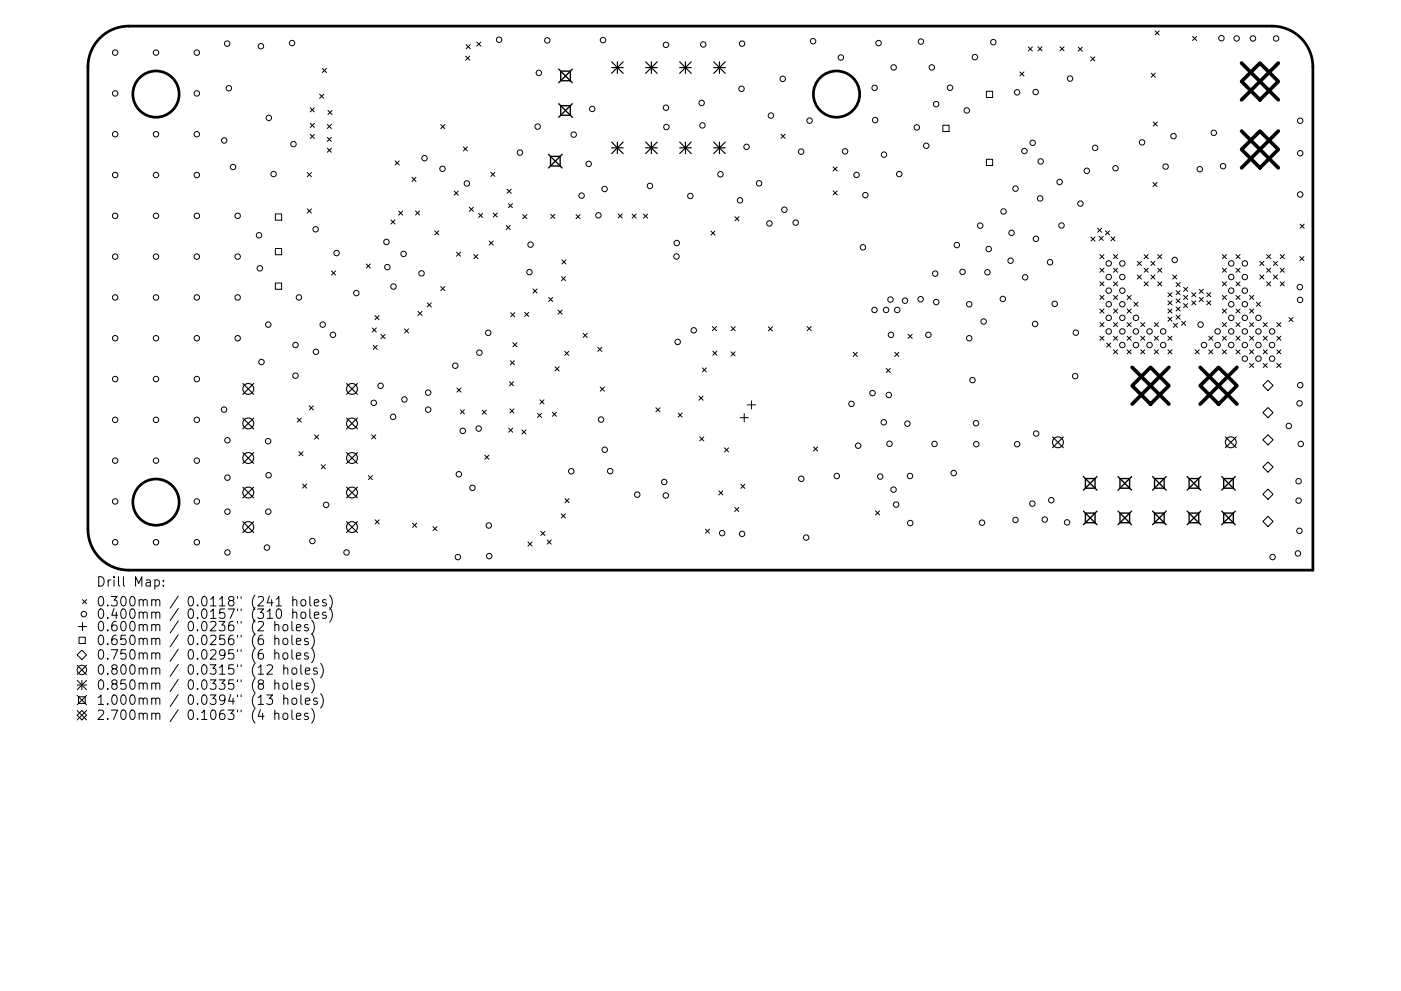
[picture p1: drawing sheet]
<svg xmlns="http://www.w3.org/2000/svg" width="297mm" height="210mm" viewBox="0 0 297 210" stroke-linecap="round" stroke-linejoin="round" font-family="sans-serif">
<defs><g id="words">
<g font-size="2.8">
<text x="20.4" y="125.1">Drill</text>
<text x="28.4" y="125.1">Map:</text>
<text x="20.4" y="129.3">0.300mm</text>
<text x="20.4" y="131.9">0.400mm</text>
<text x="39.8" y="129.3">0.0118&quot;</text>
<text x="39.8" y="131.9">0.0157&quot;</text>
<text x="53.5" y="129.3">(241</text>
<text x="53.5" y="131.9">(310</text>
<text x="62.3" y="129.3">holes)</text>
<text x="62.3" y="131.9">holes)</text>
<text x="20.4" y="134.5">0.600mm</text>
<text x="20.4" y="137.5">0.650mm</text>
<text x="39.8" y="134.5">0.0236&quot;</text>
<text x="39.8" y="137.5">0.0256&quot;</text>
<text x="53.5" y="134.5">(2</text>
<text x="53.5" y="137.5">(6</text>
<text x="58.5" y="134.5">holes)</text>
<text x="58.5" y="137.5">holes)</text>
<text x="20.4" y="140.5">0.750mm</text>
<text x="20.4" y="143.7">0.800mm</text>
<text x="39.8" y="140.5">0.0295&quot;</text>
<text x="39.8" y="143.7">0.0315&quot;</text>
<text x="53.5" y="140.5">(6</text>
<text x="53.5" y="143.7">(12</text>
<text x="58.5" y="140.5">holes)</text>
<text x="60.4" y="143.7">holes)</text>
<text x="20.4" y="146.9">0.850mm</text>
<text x="39.8" y="146.9">0.0335&quot;</text>
<text x="53.5" y="146.9">(8</text>
<text x="58.5" y="146.9">holes)</text>
<text x="20.4" y="150.1">1.000mm</text>
<text x="20.4" y="153.3">2.700mm</text>
<text x="39.8" y="150.1">0.0394&quot;</text>
<text x="39.8" y="153.3">0.1063&quot;</text>
<text x="53.5" y="150.1">(13</text>
<text x="53.5" y="153.3">(4</text>
<text x="58.5" y="153.3">holes)</text>
<text x="60.4" y="150.1">holes)</text>
</g>
</g></defs>
<g fill="none" stroke="#000" stroke-width=".58">
<path d="M21.2 8.1a8.7 8.7 0 0 1 6.1-2.6h242.4a8.7 8.7 0 0 1 8.7 8.7v106.8h-251.1a8.7 8.7 0 0 1-8.7-8.7v-98.1a8.7 8.7 0 0 1 2.6-6.1z"/>
<circle cx="33.1" cy="20" r="4.9"/>
<circle cx="177.4" cy="20" r="4.9"/>
<circle cx="33.1" cy="106.5" r="4.9"/>
</g>
<g fill="none" stroke="#000" stroke-width=".21">
<path d="M67.8 20l.8 .9M68.4 14.5l.8 .9M68.6 20l-.8 .9M69.2 14.5l-.8 .9M98.7 11.9l.9 .9M98.8 9.5l.9 .8M99.6 11.9l-.9 .9M99.7 9.5l-.9 .8M101.1 8.9l.8 .9M101.9 8.9l-.8 .9M209.1 19.4h1.4v1.3h-1.4zM216.2 15.3l.9 .8"/>
<path d="M217.1 15.3l-.9 .8M218 10l.9 .8M218.9 10l-.9 .8M220.1 9.9l.8 .9M220.9 9.9l-.8 .9M224.7 9.9l.9 .9M225.6 9.9l-.9 .9M228.6 10l.9 .9M229.5 10l-.9 .9M231.3 12.1l.8 .8M232.1 12.1l-.8 .8M244.1 15.5l.8 .9"/>
<path d="M244.9 6.5l.9 .9M244.9 15.5l-.8 .9M245.8 6.5l-.9 .9M252.8 7.7l.9 .9M253.7 7.7l-.9 .9M65.2 36.6l.8 .9M65.8 22.9l.8 .8M65.8 26.2l.9 .8M65.8 28.5l.9 .9M66 36.6l-.8 .9M66.6 22.9l-.8 .8M66.7 26.2l-.9 .8"/>
<path d="M66.7 28.5l-.9 .9M69.4 26.4l.9 .9M69.4 29.1l.9 .9M69.4 31.4l.9 .9M69.5 23.4l.9 .9M70.3 26.4l-.9 .9M70.3 29.1l-.9 .9M70.3 31.4l-.9 .9M70.4 23.4l-.9 .9M83.8 34.1l.8 .9M84.6 34.1l-.8 .9M87.3 37.6l.9 .9"/>
<path d="M88.2 37.6l-.9 .9M93.4 26.4l.9 .9M94.3 26.4l-.9 .9M98.2 31.2l.9 .8M99.1 31.2l-.9 .8M104.1 36.6l.8 .8M104.9 36.6l-.8 .8M165.6 28.5l.9 .8M166.5 28.5l-.9 .8M176.6 35.4l.9 .9M177.5 35.4l-.9 .9M199.9 26.6h1.3v1.3h-1.3z"/>
<path d="M209.1 33.8h1.4v1.3h-1.4zM244.4 38.7l.9 .9M244.5 25.9l.9 .8M245.3 38.7l-.9 .9M245.4 25.9l-.9 .8M58.4 45.4h1.3v1.3h-1.3zM58.4 52.7h1.3v1.3h-1.3zM65.2 44.3l.8 .9M66 44.3l-.8 .9M70.3 57.5l.9 .9M71.2 57.5l-.9 .9M77.7 56l.8 .9"/>
<path d="M78.5 56l-.8 .9M82.9 46.7l.8 .8M83.7 46.7l-.8 .8M84.5 44.8l.9 .8M85.4 44.8l-.9 .8M88.1 44.8l.9 .8M89 44.8l-.9 .8M92.2 49l.8 .8M93 49l-.8 .8M96.3 40.5l.9 .9M96.8 53.5l.9 .9M97.2 40.5l-.9 .9"/>
<path d="M97.7 53.5l-.9 .9M99.5 44l.9 .8M100.4 44l-.9 .8M100.5 54l.8 .9M101.3 54l-.8 .9M101.5 45.3l.8 .8M102.3 45.3l-.8 .8M103.7 51.1l.9 .9M104.6 45.2l.8 .9M104.6 51.1l-.9 .9M105.4 45.2l-.8 .9M107.3 47.8l.9 .9"/>
<path d="M107.5 40.1l.9 .9M107.8 43.2l.9 .9M108.2 47.8l-.9 .9M108.4 40.1l-.9 .9M108.7 43.2l-.9 .9M110.8 45.5l.9 .9M111.7 45.5l-.9 .9M116.8 45.5l.8 .8M117.6 45.5l-.8 .8M119 58.7l.9 .9M119.1 55.1l.9 .9M119.9 58.7l-.9 .9"/>
<path d="M120 55.1l-.9 .9M122.1 45.5l.9 .9M123 45.5l-.9 .9M131.1 45.4l.8 .9M131.9 45.4l-.8 .9M134 45.4l.9 .9M134.9 45.4l-.9 .9M136.4 45.4l.9 .9M137.3 45.4l-.9 .9M150.7 49l.9 .9M151.6 49l-.9 .9M155.8 46l.9 .8"/>
<path d="M156.7 46l-.9 .8M176.6 40.5l.9 .9M177.5 40.5l-.9 .9M231.3 50.3l.9 .9M232.2 50.3l-.9 .9M232.7 48.4l.9 .9M233.1 50.1l.8 .9M233.2 54l.9 .9M233.2 56.9l.9 .9M233.2 59.8l.9 .9M233.6 48.4l-.9 .9M233.9 50.1l-.8 .9"/>
<path d="M234.1 54l-.9 .9M234.1 56.9l-.9 .9M234.1 59.8l-.9 .9M234.4 49l.8 .8M235.2 49l-.8 .8M235.5 50.2l.9 .9M236.1 56.9l.8 .9M236.1 59.8l.8 .9M236.1 54l.8 .9M236.4 50.2l-.9 .9M236.9 54l-.8 .9M236.9 56.9l-.8 .9"/>
<path d="M236.9 59.8l-.8 .9M241.1 55.5l.9 .8M241.1 58.3l.9 .9M242 55.5l-.9 .8M242 58.3l-.9 .9M242.6 56.9l.8 .9M242.6 59.8l.8 .9M242.6 54l.8 .9M243.4 54l-.8 .9M243.4 56.9l-.8 .9M243.4 59.8l-.8 .9M244 58.3l.9 .9"/>
<path d="M244 55.5l.9 .8M244.9 55.5l-.9 .8M244.9 58.3l-.9 .9M245.5 59.8l.8 .9M245.5 56.9l.8 .9M245.5 54l.8 .9M246.3 54l-.8 .9M246.3 56.9l-.8 .9M246.3 59.8l-.8 .9M248.6 58.3l.9 .9M249.4 59.9l.8 .9M249.5 58.3l-.9 .9"/>
<path d="M250.2 59.9l-.8 .9M259.2 54l.8 .9M259.2 56.9l.8 .9M259.2 59.8l.8 .9M260 54l-.8 .9M260 59.8l-.8 .9M260 56.9l-.8 .9M262.1 56.9l.8 .9M262.1 59.8l.8 .9M262.1 54l.8 .9M262.9 56.9l-.8 .9M262.9 54l-.8 .9"/>
<path d="M262.9 59.8l-.8 .9M267.1 55.5l.9 .8M267.1 58.3l.9 .9M268 55.5l-.9 .8M268 58.3l-.9 .9M268.5 54l.9 .9M268.5 56.9l.9 .9M268.5 59.8l.9 .9M269.4 54l-.9 .9M269.4 56.9l-.9 .9M269.4 59.8l-.9 .9M270 55.5l.9 .8"/>
<path d="M270 58.3l.9 .9M270.9 55.5l-.9 .8M270.9 58.3l-.9 .9M271.4 56.9l.9 .9M271.4 59.8l.9 .9M271.4 54l.9 .9M272.3 54l-.9 .9M272.3 56.9l-.9 .9M272.3 59.8l-.9 .9M275.6 54.4l.9 .9M275.6 47.6l.9 .8M276.5 54.4l-.9 .9"/>
<path d="M276.5 47.6l-.9 .8M58.4 60h1.3v1.4h-1.3zM78.9 69.6l.9 .8M79.1 73.3l.9 .8M79.5 67l.9 .8M79.8 69.6l-.9 .8M80 73.3l-.9 .8M80.4 67l-.9 .8M80.8 71l.8 .8M81.6 71l-.8 .8M85.8 69.8l.8 .8M86.6 69.8l-.8 .8"/>
<path d="M88.6 66.1l.9 .8M89.5 66.1l-.9 .8M90.6 64.3l.9 .8M91.5 64.3l-.9 .8M93.4 60.8l.9 .9M94.3 60.8l-.9 .9M108.2 76.5l.9 .9M108.3 66.3l.8 .9M108.7 72.7l.9 .9M109.1 76.5l-.9 .9M109.1 66.3l-.8 .9M109.6 72.7l-.9 .9"/>
<path d="M111.2 66.3l.9 .8M112.1 66.3l-.9 .8M113 61.3l.9 .9M113.9 61.3l-.9 .9M116.3 63.1l.9 .9M117.2 63.1l-.9 .9M117.7 77.8l.8 .9M118.3 65.8l.9 .9M118.5 77.8l-.8 .9M119.2 65.8l-.9 .9M119.7 74.5l.9 .9M120.6 74.5l-.9 .9"/>
<path d="M123.6 70.7l.9 .9M124.5 70.7l-.9 .9M126.7 73.7l.9 .9M127.6 73.7l-.9 .9M148.9 78.1l.9 .8M149.8 78.1l-.9 .8M151 69.3l.9 .8M151.1 74.5l.9 .9M151.9 69.3l-.9 .8M152 74.5l-.9 .9M155 74.6l.9 .9M155 69.3l.9 .9"/>
<path d="M155.9 74.6l-.9 .9M155.9 69.3l-.9 .9M162.9 69.3l.9 .9M163.8 69.3l-.9 .9M171.1 69.3l.9 .8M172 69.3l-.9 .8M180.9 74.8l.9 .8M181.8 74.8l-.9 .8M187.9 78.2l.9 .8M188.8 78.2l-.9 .8M189.7 74.8l.9 .8M190.6 74.8l-.9 .8"/>
<path d="M192.5 70.9l.9 .9M193.4 70.9l-.9 .9M233.2 62.7l.9 .8M233.2 65.6l.9 .8M233.2 68.4l.9 .9M233.2 71.3l.9 .9M234.1 62.7l-.9 .8M234.1 65.6l-.9 .8M234.1 68.4l-.9 .9M234.1 71.3l-.9 .9M234.6 72.8l.9 .8M235.5 72.8l-.9 .8"/>
<path d="M236.1 62.7l.8 .8M236.1 65.6l.8 .8M236.1 68.4l.8 .9M236.1 71.3l.8 .9M236.1 74.2l.8 .9M236.9 62.7l-.8 .8M236.9 65.6l-.8 .8M236.9 68.4l-.8 .9M236.9 71.3l-.8 .9M236.9 74.2l-.8 .9M239 62.7l.8 .8M239 65.6l.8 .8"/>
<path d="M239 68.4l.8 .9M239 71.3l.8 .9M239 74.2l.8 .9M239.8 62.7l-.8 .8M239.8 68.4l-.8 .9M239.8 71.3l-.8 .9M239.8 65.6l-.8 .8M239.8 74.2l-.8 .9M240.4 64.1l.9 .9M241.3 64.1l-.9 .9M241.9 68.4l.8 .9M241.9 71.3l.8 .9"/>
<path d="M241.9 74.2l.8 .9M242.7 71.3l-.8 .9M242.7 68.4l-.8 .9M242.7 74.2l-.8 .9M244.7 68.4l.9 .9M244.7 74.2l.9 .9M244.7 71.3l.9 .9M245.6 68.4l-.9 .9M245.6 71.3l-.9 .9M245.6 74.2l-.9 .9M247.6 71.3l.9 .9M247.6 65.6l.9 .8"/>
<path d="M247.6 74.2l.9 .9M247.6 62.1l.9 .9M247.6 63.8l.9 .9M247.6 67.3l.9 .9M248.5 65.6l-.9 .8M248.5 71.3l-.9 .9M248.5 62.1l-.9 .9M248.5 63.8l-.9 .9M248.5 67.3l-.9 .9M248.5 74.2l-.9 .9M248.8 68.6l.8 .9M249.4 61.7l.8 .8"/>
<path d="M249.4 63.4l.8 .9M249.4 65.1l.8 .9M249.4 66.9l.8 .8M249.6 68.6l-.8 .9M250.2 61.7l-.8 .8M250.2 63.4l-.8 .9M250.2 65.1l-.8 .9M250.2 66.9l-.8 .8M250.5 68.2l.9 .8M250.9 60.9l.9 .9M250.9 62.7l.9 .8M250.9 64.4l.9 .9"/>
<path d="M251.4 68.2l-.9 .8M251.8 60.9l-.9 .9M251.8 62.7l-.9 .8M251.8 64.4l-.9 .9M252.7 62.1l.8 .9M252.7 63.8l.8 .9M253.4 74.2l.9 .9M253.5 62.1l-.8 .9M253.5 63.8l-.8 .9M254.3 74.2l-.9 .9M254.3 61.4l.8 .8M254.3 63.1l.8 .9"/>
<path d="M255.1 63.1l-.8 .9M255.1 61.4l-.8 .8M255.8 62.1l.9 .9M255.8 63.8l.9 .9M256.3 74.2l.8 .9M256.3 71.3l.8 .9M256.7 62.1l-.9 .9M256.7 63.8l-.9 .9M257.1 71.3l-.8 .9M257.1 74.2l-.8 .9M259.2 74.2l.8 .9M259.2 62.7l.8 .8"/>
<path d="M259.2 65.6l.8 .8M259.2 68.4l.8 .9M259.2 71.3l.8 .9M260 68.4l-.8 .9M260 71.3l-.8 .9M260 62.7l-.8 .8M260 65.6l-.8 .8M260 74.2l-.8 .9M262.1 62.7l.8 .8M262.1 65.6l.8 .8M262.1 68.4l.8 .9M262.1 71.3l.8 .9"/>
<path d="M262.1 74.2l.8 .9M262.9 65.6l-.8 .8M262.9 68.4l-.8 .9M262.9 62.7l-.8 .8M262.9 71.3l-.8 .9M262.9 74.2l-.8 .9M264.9 62.7l.9 .8M264.9 65.6l.9 .8M264.9 68.4l.9 .9M264.9 71.3l.9 .9M264.9 74.2l.9 .9M264.9 77.1l.9 .9"/>
<path d="M265.8 62.7l-.9 .8M265.8 65.6l-.9 .8M265.8 68.4l-.9 .9M265.8 71.3l-.9 .9M265.8 74.2l-.9 .9M265.8 77.1l-.9 .9M266.4 64.1l.8 .9M267.2 64.1l-.8 .9M267.8 68.4l.9 .9M267.8 71.3l.9 .9M267.8 74.2l.9 .9M267.8 77.1l.9 .9"/>
<path d="M268.7 68.4l-.9 .9M268.7 74.2l-.9 .9M268.7 71.3l-.9 .9M268.7 77.1l-.9 .9M270.7 74.2l.9 .9M270.7 77.1l.9 .9M270.7 68.4l.9 .9M270.7 71.3l.9 .9M271.6 71.3l-.9 .9M271.6 68.4l-.9 .9M271.6 74.2l-.9 .9M271.6 77.1l-.9 .9"/>
<path d="M273.3 67.4l.8 .8M274.1 67.4l-.8 .8M63 88.7l.9 .9M63.4 95.8l.8 .9M63.9 88.7l-.9 .9M64.2 95.8l-.8 .9M65.6 86.1l.8 .9M66.4 86.1l-.8 .9M66.7 92.3l.9 .8M67.6 92.3l-.9 .8M68.1 98.6l.9 .9M69 98.6l-.9 .9"/>
<path d="M78.8 92.3l.9 .8M79.7 92.3l-.9 .8M96.9 82.3l.8 .9M97.6 86.9l.9 .9M97.7 82.3l-.8 .9M98.5 86.9l-.9 .9M102.2 87l.9 .9M102.8 96.6l.9 .8M103.1 87l-.9 .9M103.7 96.6l-.9 .8M107.8 90.8l.9 .9M108 81l.9 .9"/>
<path d="M108.1 86.7l.9 .9M108.7 90.8l-.9 .9M108.9 81l-.9 .9M109 86.7l-.9 .9M110.6 91.2l.9 .9M111.5 91.2l-.9 .9M114 87.7l.8 .9M114.5 84.8l.8 .9M114.8 87.7l-.8 .9M115.3 84.8l-.8 .9M117.1 87.5l.9 .8M118 87.5l-.9 .8"/>
<path d="M127.3 82.1l.8 .9M128.1 82.1l-.8 .9M139.1 86.5l.8 .9M139.9 86.5l-.8 .9M143.8 87.6l.8 .9M144.6 87.6l-.8 .9M148.2 84l.9 .9M148.4 92.7l.8 .9M149.1 84l-.9 .9M149.2 92.7l-.8 .9M153.6 95l.9 .9M154.5 95l-.9 .9"/>
<path d="M156.9 88.6h1.8M157.8 87.7v1.8M158.5 85.9h1.7M159.3 85v1.8M172.5 94.8l.8 .9M173.3 94.8l-.8 .9M64.2 102.7l.8 .9M65 102.7l-.8 .9M78.1 100.9l.9 .9M79 100.9l-.9 .9M79.5 110.3l.9 .9M80.4 110.3l-.9 .9"/>
<path d="M87.5 111l.8 .9M88.3 111l-.8 .9M91.8 111.7l.9 .9M92.7 111.7l-.9 .9M111.9 115l.9 .9M112.8 115l-.9 .9M114.7 112.7l.8 .9M115.5 112.7l-.8 .9M116 114.6l.9 .9M116.9 114.6l-.9 .9M119 109l.9 .9M119.8 105.8l.9 .9"/>
<path d="M119.9 109l-.9 .9M120.7 105.8l-.9 .9M149.6 112.3l.8 .8M150.4 112.3l-.8 .8M152.4 104.1l.9 .9M153.3 104.1l-.9 .9M155.8 107.7l.8 .8M156.6 107.7l-.8 .8M157.1 102.8l.8 .8M157.9 102.8l-.8 .8M185.6 108.4l.9 .8M186.5 108.4l-.9 .8"/>
<path d="M16.6 132.9h1.8M16.8 135.2h1.3v1.3h-1.3zM17.4 137.9l1 1-1 1-1-1zM17.5 127.2l.9 .9M17.5 132.1v1.7M18.4 127.2l-.9 .9M26.2 122.4v1.7l.3 .3M32.2 127.4l.3-.2 .4 .1 .1 1.3M32.2 130.1a.5 .5 0 0 1 .8 0v1.1M32.2 132.7a.5 .5 0 0 1 .8 .1v1M32.2 135.6a.5 .5 0 0 1 .8 .1v1.1M32.2 138.7a.5 .5 0 0 1 .8 .1v1"/>
<path d="M33 127.5l.3-.3 .5 .1 .1 1.3M33 130.1l.3-.2 .5 .1 .1 1.2M33 132.8l.3-.3 .5 .1 .1 1.2M33 135.7l.3-.3 .5 .1 .1 1.3M33 138.8l.3-.3 .5 .1 .1 1.2M37.8 126.5l-1.7 2.5M37.8 129.1l-1.7 2.6M37.8 131.7l-1.7 2.6M37.8 134.7l-1.7 2.5M37.8 137.7l-1.7 2.6M50.4 126.6v.3M50.4 129.2v.4"/>
<path d="M50.4 131.8v.4M50.4 134.8v.3M50.4 137.8v.4M51.1 126.6v.3M51.1 129.2v.4M51.1 131.8v.4M51.1 134.8v.3M51.1 137.8v.4M58.6 128.6h1.1M16.4 141.1l2 2M16.4 144.3l2 2M16.4 145.3h2"/>
<path d="M16.4 147.5l2 2M16.4 150.7l2 2M16.6 147.8h1.5v1.4h-1.5zM17.4 150.7l1 1-1 1-1-1zM17.4 144.3v2M18.4 141.1l-2 2M18.4 144.3l-2 2M18.4 147.5l-2 2M18.4 150.7l-2 2M32.2 141.9a.5 .5 0 0 1 .8 .1v1M32.2 145.1a.5 .5 0 0 1 .8 .1v1M32.2 148.3a.5 .5 0 0 1 .8 .1v1"/>
<path d="M32.2 151.5a.5 .5 0 0 1 .8 .1v1M33 142l.3-.3 .5 .1 .1 1.2M33 145.2l.3-.3 .5 .1 .1 1.2M33 148.4l.3-.3 .5 .1 .1 1.2M33 151.6l.3-.3 .5 .1 .1 1.2M37.8 140.9l-1.7 2.6M37.8 144.1l-1.7 2.6M37.8 147.3l-1.7 2.6M37.8 150.5l-1.7 2.6M50.4 141v.4M50.4 144.2v.4M50.4 147.4v.4"/>
<path d="M50.4 150.6v.4M51.1 141v.4M51.1 144.2v.4M51.1 147.4v.4M51.1 150.6v.4"/>
<circle cx="24.4" cy="19.8" r=".58"/>
<circle cx="24.4" cy="11.2" r=".58"/>
<circle cx="33.1" cy="11.2" r=".58"/>
<circle cx="41.7" cy="19.8" r=".58"/>
<circle cx="41.7" cy="11.2" r=".58"/>
<circle cx="48.2" cy="9.3" r=".58"/>
<circle cx="48.5" cy="18.7" r=".58"/>
<circle cx="55.3" cy="9.8" r=".58"/>
<circle cx="61.9" cy="9.1" r=".58"/>
<circle cx="105.8" cy="8.4" r=".58"/>
<circle cx="114.2" cy="15.5" r=".58"/>
<circle cx="116" cy="8.6" r=".58"/>
<circle cx="127.8" cy="8.5" r=".58"/>
<circle cx="141.2" cy="9.5" r=".58"/>
<circle cx="149.1" cy="9.4" r=".58"/>
<circle cx="157.2" cy="18.8" r=".58"/>
<circle cx="157.3" cy="9.3" r=".58"/>
<circle cx="166" cy="16.7" r=".58"/>
<circle cx="172.4" cy="8.7" r=".58"/>
<circle cx="178.3" cy="12.2" r=".58"/>
<circle cx="185.4" cy="18.6" r=".58"/>
<circle cx="186.3" cy="9.1" r=".58"/>
<circle cx="189.5" cy="14.3" r=".58"/>
<circle cx="195.2" cy="8.8" r=".58"/>
<circle cx="197.6" cy="14.3" r=".58"/>
<circle cx="201.4" cy="18.6" r=".58"/>
<circle cx="206.7" cy="12.1" r=".58"/>
<circle cx="210.6" cy="8.9" r=".58"/>
<circle cx="215.7" cy="19.6" r=".58"/>
<circle cx="219.6" cy="19.5" r=".58"/>
<circle cx="226.9" cy="16.7" r=".58"/>
<circle cx="259" cy="8.1" r=".58"/>
<circle cx="262.2" cy="8.2" r=".58"/>
<circle cx="265.7" cy="8.2" r=".58"/>
<circle cx="270.6" cy="8.2" r=".58"/>
<circle cx="24.4" cy="37.1" r=".58"/>
<circle cx="24.4" cy="28.5" r=".58"/>
<circle cx="33.1" cy="37.1" r=".58"/>
<circle cx="33.1" cy="28.5" r=".58"/>
<circle cx="41.7" cy="37.1" r=".58"/>
<circle cx="41.7" cy="28.5" r=".58"/>
<circle cx="47.5" cy="29.8" r=".58"/>
<circle cx="49.4" cy="35.4" r=".58"/>
<circle cx="57" cy="25" r=".58"/>
<circle cx="58" cy="36.9" r=".58"/>
<circle cx="62.2" cy="30.6" r=".58"/>
<circle cx="90" cy="33.6" r=".58"/>
<circle cx="93.8" cy="35.8" r=".58"/>
<circle cx="99" cy="38.9" r=".58"/>
<circle cx="110.2" cy="32.4" r=".58"/>
<circle cx="114" cy="26.9" r=".58"/>
<circle cx="121.6" cy="28.6" r=".58"/>
<circle cx="124.8" cy="34.8" r=".58"/>
<circle cx="125.6" cy="23.1" r=".58"/>
<circle cx="137.8" cy="39.4" r=".58"/>
<circle cx="141.2" cy="22.9" r=".58"/>
<circle cx="141.3" cy="26.9" r=".58"/>
<circle cx="148.8" cy="21.8" r=".58"/>
<circle cx="148.9" cy="26.6" r=".58"/>
<circle cx="152.8" cy="37" r=".58"/>
<circle cx="158.3" cy="31.2" r=".58"/>
<circle cx="160.9" cy="38.9" r=".58"/>
<circle cx="163.4" cy="24.5" r=".58"/>
<circle cx="169.9" cy="32.2" r=".58"/>
<circle cx="171.6" cy="25.6" r=".58"/>
<circle cx="179.2" cy="32.1" r=".58"/>
<circle cx="181.6" cy="37.1" r=".58"/>
<circle cx="185.6" cy="25.5" r=".58"/>
<circle cx="187.4" cy="32.8" r=".58"/>
<circle cx="190.7" cy="36.9" r=".58"/>
<circle cx="194.4" cy="27" r=".58"/>
<circle cx="196.4" cy="30.9" r=".58"/>
<circle cx="198.5" cy="22.1" r=".58"/>
<circle cx="205" cy="23.4" r=".58"/>
<circle cx="217.2" cy="32" r=".58"/>
<circle cx="218.9" cy="30.3" r=".58"/>
<circle cx="220.6" cy="34.2" r=".58"/>
<circle cx="224.7" cy="38.6" r=".58"/>
<circle cx="230.4" cy="36.2" r=".58"/>
<circle cx="232.2" cy="31.4" r=".58"/>
<circle cx="236.5" cy="35.7" r=".58"/>
<circle cx="242.1" cy="30.2" r=".58"/>
<circle cx="247.1" cy="35.3" r=".58"/>
<circle cx="248.8" cy="28.9" r=".58"/>
<circle cx="254.4" cy="35.9" r=".58"/>
<circle cx="257.3" cy="28.2" r=".58"/>
<circle cx="259.3" cy="35.3" r=".58"/>
<circle cx="275.7" cy="25.6" r=".58"/>
<circle cx="275.7" cy="32.5" r=".58"/>
<circle cx="24.4" cy="45.8" r=".58"/>
<circle cx="24.4" cy="54.4" r=".58"/>
<circle cx="33.1" cy="45.8" r=".58"/>
<circle cx="33.1" cy="54.4" r=".58"/>
<circle cx="41.7" cy="45.8" r=".58"/>
<circle cx="41.7" cy="54.4" r=".58"/>
<circle cx="50.4" cy="45.8" r=".58"/>
<circle cx="50.4" cy="54.4" r=".58"/>
<circle cx="54.9" cy="49.9" r=".58"/>
<circle cx="55.1" cy="56.9" r=".58"/>
<circle cx="66.9" cy="48.6" r=".58"/>
<circle cx="71.4" cy="53.7" r=".58"/>
<circle cx="81.9" cy="51.3" r=".58"/>
<circle cx="82.1" cy="56.7" r=".58"/>
<circle cx="85.6" cy="53.9" r=".58"/>
<circle cx="89.4" cy="58" r=".58"/>
<circle cx="112.3" cy="57.7" r=".58"/>
<circle cx="112.5" cy="51.9" r=".58"/>
<circle cx="123.3" cy="41.5" r=".58"/>
<circle cx="126.9" cy="45.7" r=".58"/>
<circle cx="128.2" cy="40.1" r=".58"/>
<circle cx="143.4" cy="54.4" r=".58"/>
<circle cx="143.5" cy="51.6" r=".58"/>
<circle cx="146.4" cy="41.6" r=".58"/>
<circle cx="156.9" cy="42.5" r=".58"/>
<circle cx="163.1" cy="47.4" r=".58"/>
<circle cx="166.3" cy="44.5" r=".58"/>
<circle cx="168.7" cy="47.2" r=".58"/>
<circle cx="183" cy="52.5" r=".58"/>
<circle cx="183.5" cy="41.4" r=".58"/>
<circle cx="198.3" cy="58.1" r=".58"/>
<circle cx="202.9" cy="52" r=".58"/>
<circle cx="204.1" cy="57.7" r=".58"/>
<circle cx="207.8" cy="47.9" r=".58"/>
<circle cx="209.4" cy="57.8" r=".58"/>
<circle cx="209.6" cy="52.8" r=".58"/>
<circle cx="212.8" cy="44.9" r=".58"/>
<circle cx="214.3" cy="55.3" r=".58"/>
<circle cx="214.5" cy="49.4" r=".58"/>
<circle cx="215.3" cy="40" r=".58"/>
<circle cx="217.4" cy="58.8" r=".58"/>
<circle cx="219.6" cy="50.7" r=".58"/>
<circle cx="220.5" cy="42.1" r=".58"/>
<circle cx="222.6" cy="55.6" r=".58"/>
<circle cx="225.1" cy="47.8" r=".58"/>
<circle cx="229.1" cy="43.2" r=".58"/>
<circle cx="235.1" cy="58.8" r=".58"/>
<circle cx="235.1" cy="55.9" r=".58"/>
<circle cx="238" cy="58.8" r=".58"/>
<circle cx="238" cy="55.9" r=".58"/>
<circle cx="249.1" cy="55.1" r=".58"/>
<circle cx="261" cy="58.8" r=".58"/>
<circle cx="261" cy="55.9" r=".58"/>
<circle cx="263.9" cy="58.8" r=".58"/>
<circle cx="263.9" cy="55.9" r=".58"/>
<circle cx="275.7" cy="41.3" r=".58"/>
<circle cx="24.4" cy="71.8" r=".58"/>
<circle cx="24.4" cy="63.1" r=".58"/>
<circle cx="33.1" cy="71.8" r=".58"/>
<circle cx="33.1" cy="63.1" r=".58"/>
<circle cx="41.7" cy="71.8" r=".58"/>
<circle cx="41.7" cy="63.1" r=".58"/>
<circle cx="50.4" cy="71.8" r=".58"/>
<circle cx="50.4" cy="63.1" r=".58"/>
<circle cx="55.4" cy="76.8" r=".58"/>
<circle cx="56.9" cy="68.9" r=".58"/>
<circle cx="62.7" cy="73.2" r=".58"/>
<circle cx="62.7" cy="79.7" r=".58"/>
<circle cx="63.4" cy="63.1" r=".58"/>
<circle cx="67" cy="74.6" r=".58"/>
<circle cx="68.4" cy="68.9" r=".58"/>
<circle cx="70.6" cy="71" r=".58"/>
<circle cx="75.6" cy="62.2" r=".58"/>
<circle cx="83.4" cy="60.8" r=".58"/>
<circle cx="96.5" cy="77.6" r=".58"/>
<circle cx="101.6" cy="74.8" r=".58"/>
<circle cx="103.5" cy="70.6" r=".58"/>
<circle cx="143.7" cy="72.5" r=".58"/>
<circle cx="147.1" cy="70.1" r=".58"/>
<circle cx="185.4" cy="65.8" r=".58"/>
<circle cx="187.9" cy="65.8" r=".58"/>
<circle cx="188.8" cy="63.6" r=".58"/>
<circle cx="188.9" cy="71" r=".58"/>
<circle cx="190.2" cy="65.8" r=".58"/>
<circle cx="191.9" cy="63.8" r=".58"/>
<circle cx="195.2" cy="63.5" r=".58"/>
<circle cx="196.8" cy="71" r=".58"/>
<circle cx="198.5" cy="64.1" r=".58"/>
<circle cx="205.5" cy="71.8" r=".58"/>
<circle cx="205.5" cy="64.5" r=".58"/>
<circle cx="208.6" cy="68.2" r=".58"/>
<circle cx="212.6" cy="63.4" r=".58"/>
<circle cx="219.5" cy="68.7" r=".58"/>
<circle cx="223.6" cy="64.5" r=".58"/>
<circle cx="228" cy="79.8" r=".58"/>
<circle cx="228.1" cy="70.6" r=".58"/>
<circle cx="235.1" cy="70.3" r=".58"/>
<circle cx="235.1" cy="67.4" r=".58"/>
<circle cx="235.1" cy="61.7" r=".58"/>
<circle cx="235.1" cy="64.5" r=".58"/>
<circle cx="238" cy="70.3" r=".58"/>
<circle cx="238" cy="73.2" r=".58"/>
<circle cx="238" cy="67.4" r=".58"/>
<circle cx="238" cy="61.7" r=".58"/>
<circle cx="238" cy="64.5" r=".58"/>
<circle cx="240.8" cy="70.3" r=".58"/>
<circle cx="240.8" cy="73.2" r=".58"/>
<circle cx="240.8" cy="67.4" r=".58"/>
<circle cx="243.7" cy="70.3" r=".58"/>
<circle cx="243.7" cy="73.2" r=".58"/>
<circle cx="246.6" cy="70.3" r=".58"/>
<circle cx="246.6" cy="73.2" r=".58"/>
<circle cx="254.5" cy="68.9" r=".58"/>
<circle cx="255.3" cy="73.2" r=".58"/>
<circle cx="258.2" cy="70.3" r=".58"/>
<circle cx="258.2" cy="73.2" r=".58"/>
<circle cx="261" cy="70.3" r=".58"/>
<circle cx="261" cy="73.2" r=".58"/>
<circle cx="261" cy="67.4" r=".58"/>
<circle cx="261" cy="61.7" r=".58"/>
<circle cx="261" cy="64.5" r=".58"/>
<circle cx="263.9" cy="70.3" r=".58"/>
<circle cx="263.9" cy="73.2" r=".58"/>
<circle cx="263.9" cy="76.1" r=".58"/>
<circle cx="263.9" cy="67.4" r=".58"/>
<circle cx="263.9" cy="61.7" r=".58"/>
<circle cx="263.9" cy="64.5" r=".58"/>
<circle cx="266.8" cy="70.3" r=".58"/>
<circle cx="266.8" cy="73.2" r=".58"/>
<circle cx="266.8" cy="76.1" r=".58"/>
<circle cx="266.8" cy="67.4" r=".58"/>
<circle cx="269.7" cy="70.3" r=".58"/>
<circle cx="269.7" cy="73.2" r=".58"/>
<circle cx="269.7" cy="76.1" r=".58"/>
<circle cx="275.6" cy="60.9" r=".58"/>
<circle cx="275.6" cy="63.6" r=".58"/>
<circle cx="24.4" cy="97.7" r=".58"/>
<circle cx="24.4" cy="89.1" r=".58"/>
<circle cx="24.4" cy="80.4" r=".58"/>
<circle cx="33.1" cy="97.7" r=".58"/>
<circle cx="33.1" cy="89.1" r=".58"/>
<circle cx="33.1" cy="80.4" r=".58"/>
<circle cx="41.7" cy="97.7" r=".58"/>
<circle cx="41.7" cy="89.1" r=".58"/>
<circle cx="41.7" cy="80.4" r=".58"/>
<circle cx="47.5" cy="86.9" r=".58"/>
<circle cx="48.2" cy="93.4" r=".58"/>
<circle cx="56.9" cy="93.6" r=".58"/>
<circle cx="79.2" cy="85.5" r=".58"/>
<circle cx="80.7" cy="81.9" r=".58"/>
<circle cx="83.3" cy="88.4" r=".58"/>
<circle cx="85.7" cy="84.7" r=".58"/>
<circle cx="90.8" cy="86.9" r=".58"/>
<circle cx="90.8" cy="83.3" r=".58"/>
<circle cx="98.1" cy="91.4" r=".58"/>
<circle cx="101.5" cy="90.9" r=".58"/>
<circle cx="121.1" cy="100" r=".58"/>
<circle cx="127.4" cy="89" r=".58"/>
<circle cx="128.2" cy="95.4" r=".58"/>
<circle cx="129.4" cy="100" r=".58"/>
<circle cx="180.5" cy="85.7" r=".58"/>
<circle cx="181.9" cy="94.6" r=".58"/>
<circle cx="185" cy="83.4" r=".58"/>
<circle cx="187.4" cy="89.6" r=".58"/>
<circle cx="188.4" cy="83.8" r=".58"/>
<circle cx="188.6" cy="94.2" r=".58"/>
<circle cx="192.4" cy="89.9" r=".58"/>
<circle cx="198.1" cy="94.2" r=".58"/>
<circle cx="206.2" cy="80.7" r=".58"/>
<circle cx="206.9" cy="89.8" r=".58"/>
<circle cx="207" cy="94.2" r=".58"/>
<circle cx="215.7" cy="94.2" r=".58"/>
<circle cx="219.7" cy="92" r=".58"/>
<circle cx="273.2" cy="90.4" r=".58"/>
<circle cx="275.5" cy="85.6" r=".58"/>
<circle cx="275.7" cy="81.7" r=".58"/>
<circle cx="275.8" cy="94.2" r=".58"/>
<circle cx="24.4" cy="115" r=".58"/>
<circle cx="24.4" cy="106.4" r=".58"/>
<circle cx="33.1" cy="115" r=".58"/>
<circle cx="41.7" cy="115" r=".58"/>
<circle cx="41.7" cy="106.4" r=".58"/>
<circle cx="48.2" cy="108.6" r=".58"/>
<circle cx="48.2" cy="101.3" r=".58"/>
<circle cx="48.2" cy="117.2" r=".58"/>
<circle cx="56.6" cy="116.2" r=".58"/>
<circle cx="56.9" cy="108.6" r=".58"/>
<circle cx="56.9" cy="100.8" r=".58"/>
<circle cx="66.2" cy="114.8" r=".58"/>
<circle cx="69.1" cy="107.1" r=".58"/>
<circle cx="73.5" cy="117.2" r=".58"/>
<circle cx="97.1" cy="118.2" r=".58"/>
<circle cx="97.3" cy="100.6" r=".58"/>
<circle cx="100.2" cy="103.5" r=".58"/>
<circle cx="103.6" cy="111.5" r=".58"/>
<circle cx="103.7" cy="118" r=".58"/>
<circle cx="135.1" cy="104.9" r=".58"/>
<circle cx="140.8" cy="102.3" r=".58"/>
<circle cx="141.2" cy="105.1" r=".58"/>
<circle cx="153.1" cy="113.1" r=".58"/>
<circle cx="157.3" cy="113.3" r=".58"/>
<circle cx="169.9" cy="101.6" r=".58"/>
<circle cx="170.9" cy="114.1" r=".58"/>
<circle cx="177.4" cy="101" r=".58"/>
<circle cx="186.6" cy="101.1" r=".58"/>
<circle cx="189.4" cy="103.9" r=".58"/>
<circle cx="190" cy="107.1" r=".58"/>
<circle cx="192.9" cy="101" r=".58"/>
<circle cx="193" cy="111" r=".58"/>
<circle cx="202.2" cy="100.4" r=".58"/>
<circle cx="208.2" cy="110.9" r=".58"/>
<circle cx="215.3" cy="110.3" r=".58"/>
<circle cx="218.9" cy="106.9" r=".58"/>
<circle cx="221.5" cy="110.2" r=".58"/>
<circle cx="222.9" cy="106.1" r=".58"/>
<circle cx="226.2" cy="110.8" r=".58"/>
<circle cx="269.8" cy="118.2" r=".58"/>
<circle cx="275.2" cy="117.4" r=".58"/>
<circle cx="275.3" cy="102.1" r=".58"/>
<circle cx="275.3" cy="106.2" r=".58"/>
<circle cx="275.5" cy="112.6" r=".58"/>
<circle cx="17.8" cy="130.3" r=".58"/>
<circle cx="17.4" cy="142.1" r="1"/>
</g>
<path d="M267.8 81.8l1-1.1 1.1 1.1-1.1 1.1zM267.8 93.3l1-1.1 1.1 1.1-1.1 1.1zM267.8 99.1l1-1.1 1.1 1.1-1.1 1.1zM268.8 86.5l1.1 1-1.1 1.1-1-1.1zM268.8 103.8l1.1 1.1-1.1 1-1-1zM268.8 109.6l1.1 1-1.1 1.1-1-1.1z" fill="none" stroke="#000" stroke-width=".22"/>
<g fill="none" stroke="#000" stroke-width=".23">
<path d="M51.5 81.4l2.3 2.3M51.5 88.7l2.3 2.3M51.5 96l2.3 2.3M53.8 81.4l-2.3 2.3M53.8 88.7l-2.3 2.3M53.8 96l-2.3 2.3M73.5 81.4l2.3 2.3M73.5 88.7l2.3 2.3M73.5 96l2.3 2.3M75.8 81.4l-2.3 2.3M75.8 88.7l-2.3 2.3M75.8 96l-2.3 2.3"/>
<path d="M223.2 92.7l2.3 2.3M225.5 92.7l-2.3 2.3M259.8 92.7l2.3 2.3M262.1 92.7l-2.3 2.3M51.5 103.3l2.3 2.4M51.5 110.7l2.3 2.3M53.8 103.3l-2.3 2.4M53.8 110.7l-2.3 2.3M73.5 103.3l2.3 2.4M73.5 110.7l2.3 2.3M75.8 103.3l-2.3 2.4M75.8 110.7l-2.3 2.3"/>
<circle cx="52.6" cy="97.2" r="1.15"/>
<circle cx="52.6" cy="89.8" r="1.15"/>
<circle cx="52.6" cy="82.5" r="1.15"/>
<circle cx="74.6" cy="97.2" r="1.15"/>
<circle cx="74.6" cy="89.8" r="1.15"/>
<circle cx="74.6" cy="82.5" r="1.15"/>
<circle cx="224.3" cy="93.8" r="1.15"/>
<circle cx="261" cy="93.8" r="1.15"/>
<circle cx="52.6" cy="111.8" r="1.15"/>
<circle cx="52.6" cy="104.5" r="1.15"/>
<circle cx="74.6" cy="111.8" r="1.15"/>
<circle cx="74.6" cy="104.5" r="1.15"/>
</g>
<g fill="none" stroke="#000" stroke-width=".25">
<path d="M129.7 13.1l2.4 2.5M129.7 14.3h2.4M130.9 13.1v2.5M132.1 13.1l-2.4 2.5M136.9 14.3h2.4M136.9 13.1l2.4 2.5M138.1 13.1v2.5M139.3 13.1l-2.4 2.5M144.1 14.3h2.5M144.1 13.1l2.5 2.5M145.3 13.1v2.5M146.6 13.1l-2.5 2.5"/>
<path d="M151.3 14.3h2.5M151.3 13.1l2.5 2.5M152.5 13.1v2.5M153.8 13.1l-2.5 2.5M129.7 30.1l2.4 2.5M129.7 31.4h2.4M130.9 30.1v2.5M132.1 30.1l-2.4 2.5M136.9 31.4h2.4M136.9 30.1l2.4 2.5M138.1 30.1v2.5M139.3 30.1l-2.4 2.5"/>
<path d="M144.1 31.4h2.5M144.1 30.1l2.5 2.5M145.3 30.1v2.5M146.6 30.1l-2.5 2.5M151.3 31.4h2.5M151.3 30.1l2.5 2.5M152.5 30.1v2.5M153.8 30.1l-2.5 2.5"/>
</g>
<g fill="none" stroke="#000" stroke-width=".29">
<path d="M118.5 14.7l2.8 2.9M118.9 15.1h2v2h-2zM121.3 14.7l-2.8 2.9M116.3 32.7l2.9 2.9M116.7 33.2h2.1v2h-2.1zM118.5 22l2.8 2.9M118.9 22.4h2v2.1h-2zM119.2 32.7l-2.9 2.9M121.3 22l-2.8 2.9M229.7 101.1l2.9 2.9M229.7 108.4l2.9 2.9M230.1 101.5h2.1v2.1h-2.1z"/>
<path d="M230.1 108.9h2.1v2h-2.1zM232.6 101.1l-2.9 2.9M232.6 108.4l-2.9 2.9M237 108.4l2.9 2.9M237 101.1l2.9 2.9M237.5 101.5h2v2.1h-2zM237.5 108.9h2v2h-2zM239.9 101.1l-2.9 2.9M239.9 108.4l-2.9 2.9M244.4 108.4l2.8 2.9M244.4 101.1l2.8 2.9M244.8 101.5h2v2.1h-2z"/>
<path d="M244.8 108.9h2v2h-2zM247.2 101.1l-2.8 2.9M247.2 108.4l-2.8 2.9M251.7 101.1l2.9 2.9M251.7 108.4l2.9 2.9M252.1 101.5h2.1v2.1h-2.1zM252.1 108.9h2.1v2h-2.1zM254.6 101.1l-2.9 2.9M254.6 108.4l-2.9 2.9M259 108.4l2.9 2.9M259 101.1l2.9 2.9M259.4 101.5h2.1v2.1h-2.1z"/>
<path d="M259.4 108.9h2.1v2h-2.1zM261.9 101.1l-2.9 2.9M261.9 108.4l-2.9 2.9"/>
</g>
<path d="M263.2 17.3l3.9-3.9 3.9 3.9-3.9 3.9zM263.2 13.4l7.8 7.8M271 13.4l-7.8 7.8M263.2 31.7l3.9-3.9 3.9 3.9-3.9 3.9zM263.2 27.8l7.8 7.8M271 27.8l-7.8 7.8M240 77.9l7.8 7.8M247.8 77.9l-7.8 7.8M254.5 77.9l7.8 7.8M262.3 77.9l-7.8 7.8M240 81.8l3.9-3.9 3.9 3.9-3.9 3.9zM254.5 81.8l3.9-3.9 3.9 3.9-3.9 3.9z" fill="none" stroke="#000" stroke-width=".78"/>
<use href="#words"/>
</svg>
